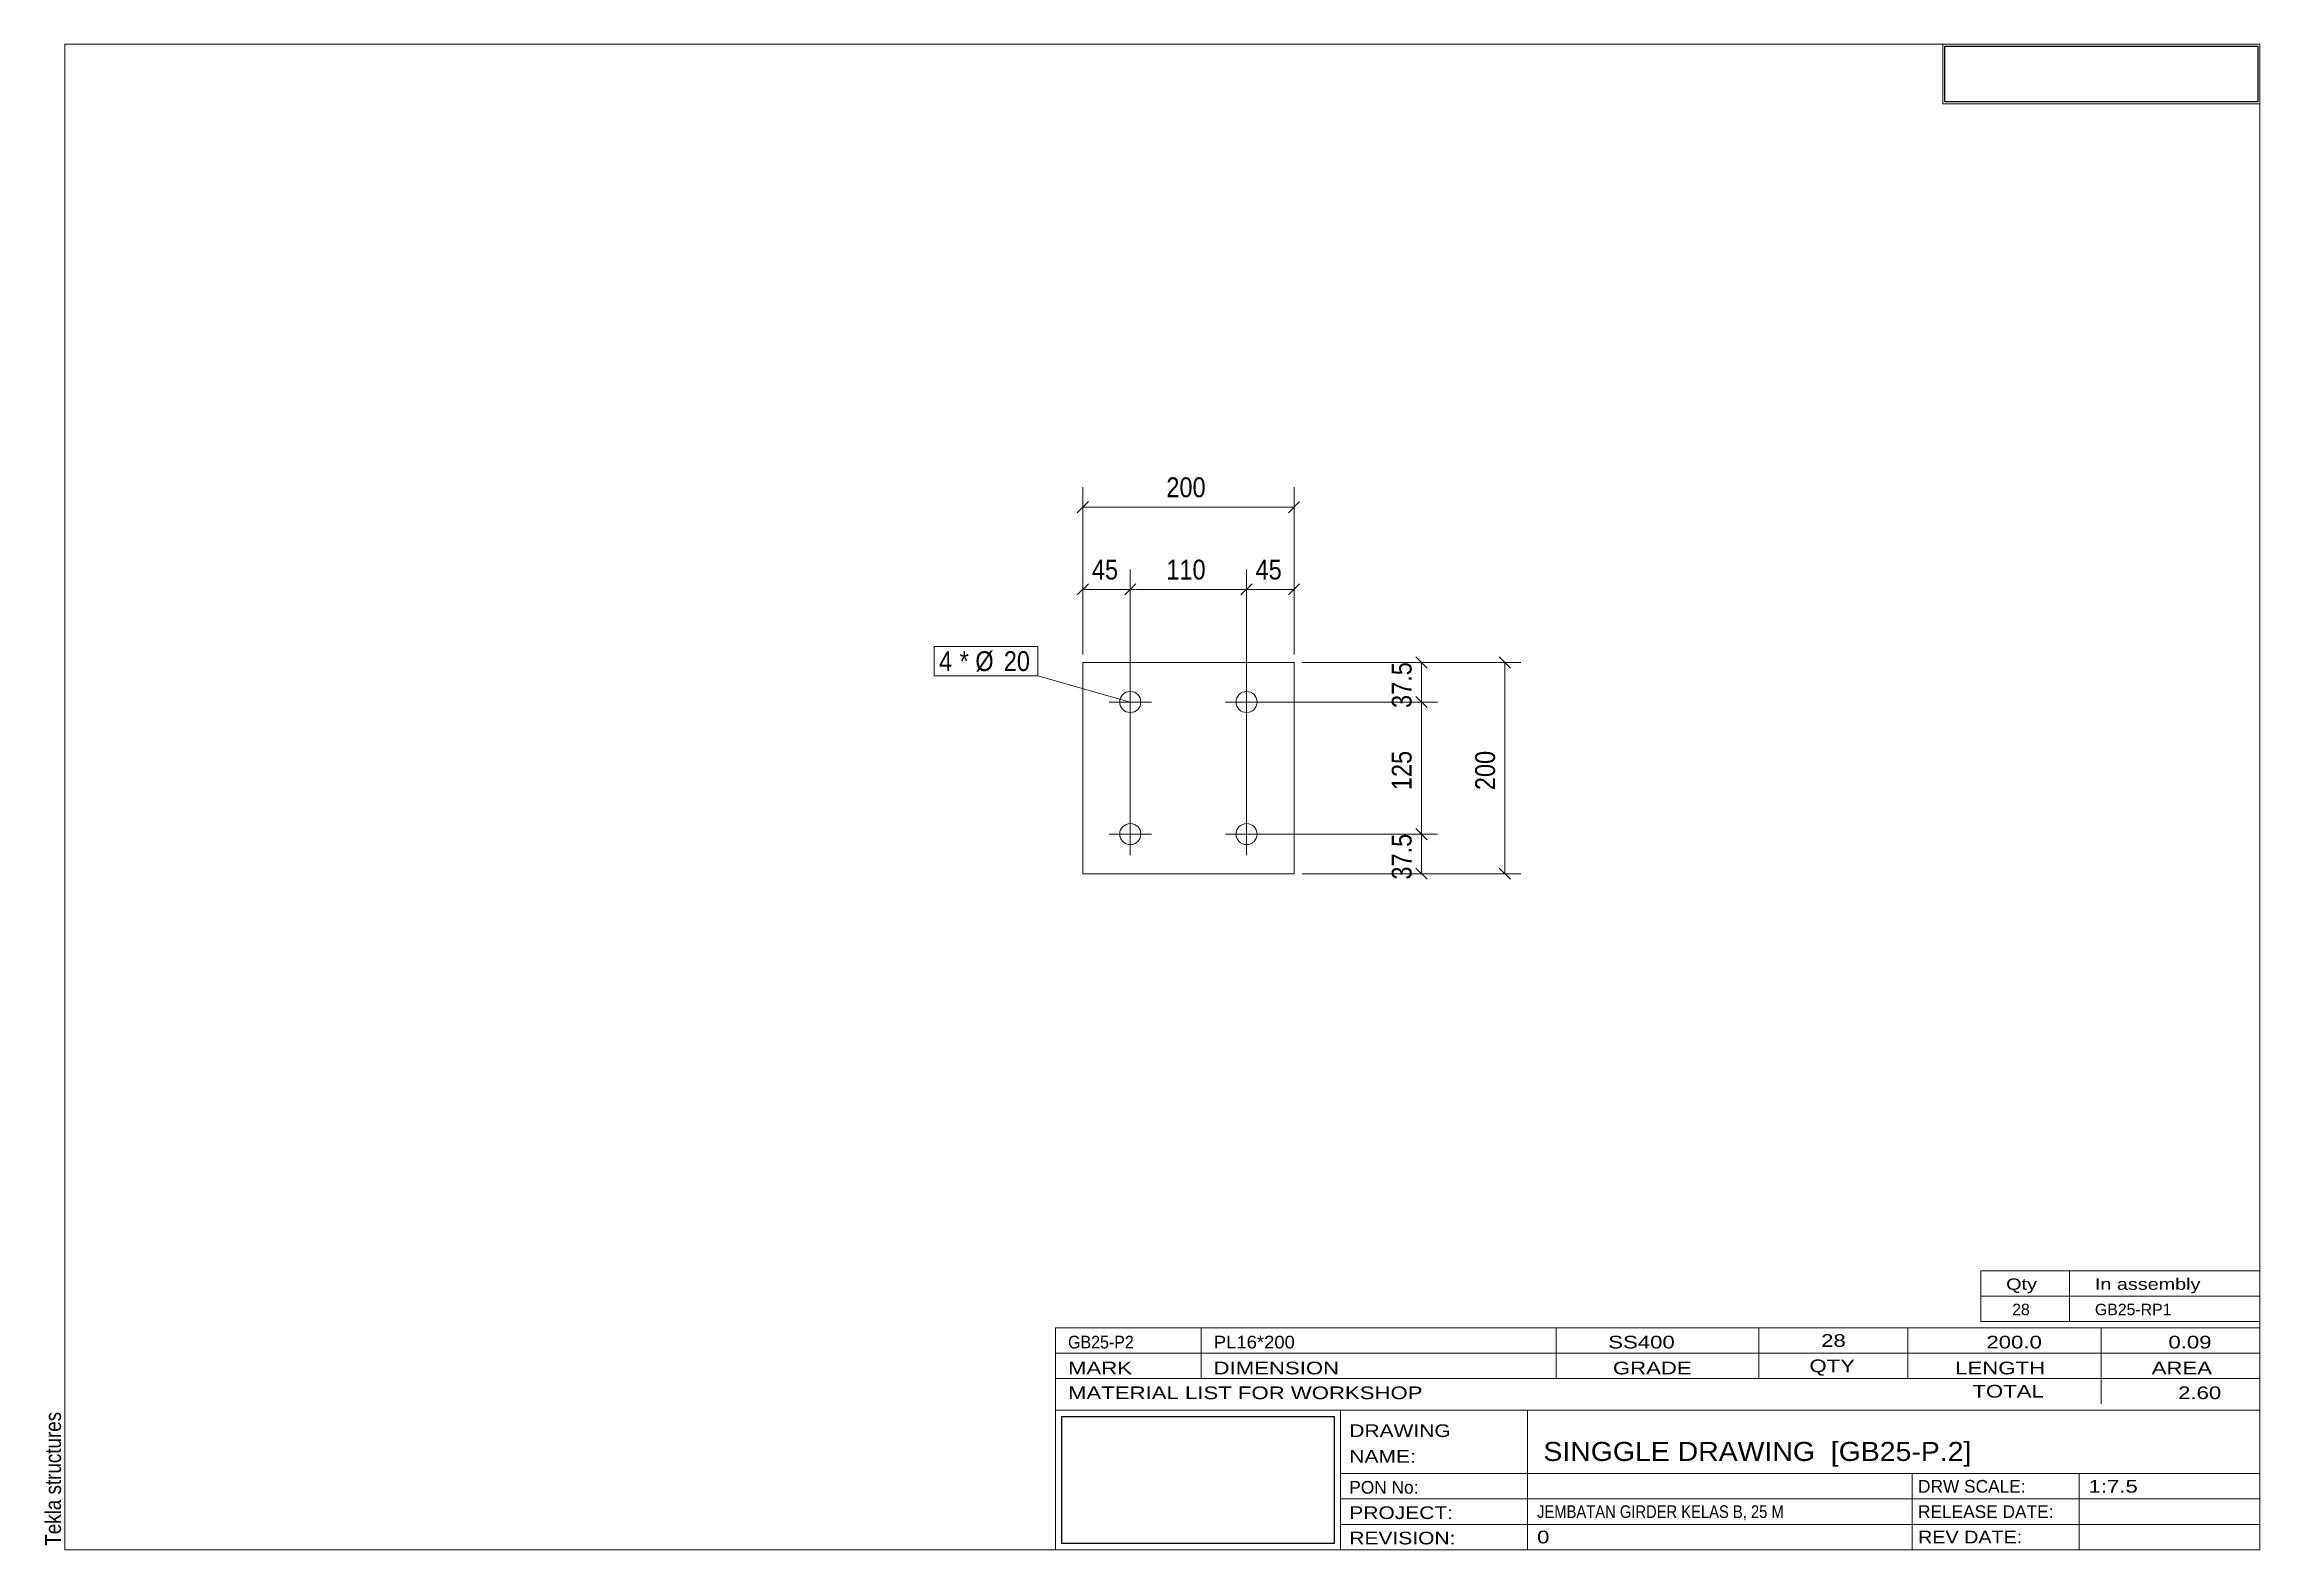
# Model space of a CAD drawing. Header units: millimetres. Extents: x 2 to 282, y 5 to 195.
import ezdxf

# ---------------------------------------------------------------- set-up
doc = ezdxf.new("R2010")
doc.units = ezdxf.units.MM
doc.linetypes.add('XKITLINE00', pattern=[0])
for name, color, linetype, lineweight in [('Bolt', 7, 'Continuous', 0), ('BoltMark', 3, 'Continuous', 0), ('DrawingSheet', 5, 'Continuous', 0), ('OtherObjectType', 1, 'Continuous', 0), ('Part', 2, 'Continuous', 0), ('Z-DIMENSIONS', 1, 'Continuous', 0)]:
    doc.layers.add(name, color=color, linetype=linetype, lineweight=lineweight)
doc.styles.add('ARIAL', font='ARIAL.TTF')
doc.styles.add('ARIAL_NARROW', font='ARIALN.TTF')
picture_1 = doc.add_image_def('image1.jpg', size_in_pixel=(1304, 175))
picture_2 = doc.add_image_def('image2.jpg', size_in_pixel=(188, 71))

# ---------------------------------------------------------------- blocks, each defined once
blk = doc.blocks.new('*A1')
at = {"layer": 'Part', "linetype": 'XKITLINE00', "lineweight": 0}
for p, q in [((133.46, 90.32), (133.46, 116.99)), ((133.46, 116.99), (160.13, 116.99)), ((160.13, 90.32), (160.13, 116.99)), ((133.46, 90.32), (160.13, 90.32))]:
    blk.add_line(p, q, dxfattribs=at)
blk = doc.blocks.new('*A2')
at = {"layer": 'Bolt', "linetype": 'XKITLINE00', "lineweight": 0}
for p, q in [((139.46, 114.65), (139.46, 109.32)), ((154.13, 114.65), (154.13, 109.32)), ((136.79, 111.99), (142.13, 111.99)), ((151.46, 111.99), (156.79, 111.99)), ((139.46, 97.99), (139.46, 92.65)), ((154.13, 97.99), (154.13, 92.65)), ((136.79, 95.32), (142.13, 95.32)), ((151.46, 95.32), (156.79, 95.32))]:
    blk.add_line(p, q, dxfattribs=at)
for centre in [(139.46, 111.99), (154.13, 111.99), (139.46, 95.32), (154.13, 95.32)]:
    blk.add_circle(centre, 1.33, dxfattribs=at)
blk = doc.blocks.new('*A3')
at = {"layer": 'DrawingSheet', "linetype": 'XKITLINE00', "lineweight": 0}
for p, q in [((282, 195), (5, 195)), ((5, 195), (5, 5)), ((282, 5), (282, 195)), ((5, 5), (282, 5))]:
    blk.add_line(p, q, dxfattribs=at)
at = {"layer": 'DrawingSheet', "style": 'ARIAL', "width": 0.85}
blk.add_text('Tekla structures', height=2, rotation=90, dxfattribs=at).set_placement((4.5, 5.5))
blk = doc.blocks.new('*A4')
at = {"layer": 'OtherObjectType', "linetype": 'XKITLINE00', "lineweight": 0}
for p, q in [((242, 195), (282, 195)), ((242, 195), (242, 187.5)), ((282, 195), (282, 187.5)), ((242, 187.5), (282, 187.5))]:
    blk.add_line(p, q, dxfattribs=at)
image = blk.add_image(picture_1, insert=(242.25, 187.75), size_in_units=(39.5, 7))
blk = doc.blocks.new('*A5')
at = {"layer": 'OtherObjectType', "linetype": 'XKITLINE00', "lineweight": 0}
for p, q in [((246.8, 37), (246.8, 40.2)), ((246.8, 40.2), (282, 40.2)), ((258, 37), (258, 40.2)), ((282, 37), (282, 40.2)), ((246.8, 37), (282, 37)), ((246.8, 33.8), (246.8, 37)), ((258, 33.8), (258, 37)), ((282, 33.8), (282, 37)), ((246.8, 33.8), (282, 33.8))]:
    blk.add_line(p, q, dxfattribs=at)
at = {"layer": 'OtherObjectType', "style": 'ARIAL_NARROW'}
for s, width, p in [('Qty', 1.513248, (250, 37.8)), ('In assembly', 1.513248, (261.2, 37.8)), ('28', 1.211571, (250.76, 34.6)), ('GB25-RP1', 1.211571, (261.2, 34.6))]:
    blk.add_text(s, height=1.44, dxfattribs=dict(at, width=width)).set_placement(p)
blk = doc.blocks.new('*A6')
at = {"layer": 'OtherObjectType', "linetype": 'XKITLINE00', "lineweight": 0}
for p, q in [((130, 33), (282, 33)), ((130, 33), (130, 29.8)), ((130, 33), (282, 33)), ((148.4, 29.8), (148.4, 33)), ((193.2, 29.8), (193.2, 33)), ((218.8, 29.8), (218.8, 33)), ((237.6, 29.8), (237.6, 33)), ((262, 29.8), (262, 33)), ((282, 29.8), (282, 33)), ((130, 29.8), (282, 29.8)), ((130, 29.8), (282, 29.8)), ((130, 26.6), (130, 29.8)), ((148.4, 26.6), (148.4, 29.8)), ((193.2, 26.6), (193.2, 29.8)), ((218.8, 26.6), (218.8, 29.8)), ((237.6, 26.6), (237.6, 29.8)), ((262, 26.6), (262, 29.8)), ((282, 26.6), (282, 29.8)), ((130, 26.6), (282, 26.6)), ((130, 22.6), (130, 26.6)), ((262, 23.4), (262, 26.6)), ((282, 22.6), (282, 26.6)), ((130, 22.6), (130, 5)), ((130, 22.6), (282, 22.6)), ((166, 17.8), (166, 22.6)), ((189.6, 14.6), (189.6, 22.6)), ((282, 17.8), (282, 22.6)), ((166, 17.8), (166, 5)), ((282, 14.6), (282, 17.8)), ((166, 14.6), (282, 14.6)), ((189.6, 5), (189.6, 14.6)), ((238.13, 11.4), (238.13, 14.6)), ((259.2, 5), (259.2, 14.6)), ((282, 11.4), (282, 14.6)), ((166, 11.4), (282, 11.4)), ((238.13, 5), (238.13, 11.4)), ((282, 8.2), (282, 11.4)), ((166, 8.2), (282, 8.2)), ((282, 5), (282, 8.2)), ((130, 5), (282, 5)), ((160, 5), (282, 5))]:
    blk.add_line(p, q, dxfattribs=at)
at = {"layer": 'OtherObjectType', "style": 'ARIAL_NARROW'}
for s, height, width, p in [('GB25-P2', 1.6, 1.100501, (131.6, 30.4)), ('PL16*200', 1.6, 1.270501, (150, 30.4)), ('SS400', 1.6, 1.525501, (199.78, 30.4)), ('28', 1.6, 1.525501, (226.65, 30.6)), ('200.0', 1.6, 1.525501, (247.51, 30.4)), ('0.09', 1.6, 1.525501, (270.48, 30.4)), ('MARK', 1.6, 1.525501, (131.6, 27.13)), ('DIMENSION', 1.6, 1.525501, (149.97, 27.13)), ('GRADE', 1.6, 1.525501, (200.37, 27.13)), ('QTY', 1.6, 1.525501, (225.17, 27.4)), ('LENGTH', 1.6, 1.525501, (243.57, 27.13)), ('AREA', 1.6, 1.525501, (268.37, 27.13)), ('MATERIAL LIST FOR WORKSHOP', 1.6, 1.525501, (131.6, 24)), ('TOTAL', 1.6, 1.525501, (245.74, 24.2)), ('2.60', 1.6, 1.525501, (271.7, 24)), ('DRAWING', 1.6, 1.445, (167.1, 19.22)), ('NAME:', 1.6, 1.445, (167.1, 15.98)), ('SINGGLE DRAWING  [GB25-P.2]', 2.4, 1.304651, (191.6, 16.2)), ('PON No:', 1.6, 1.19, (167.1, 12.07)), ('DRW SCALE:', 1.6, 1.19, (238.88, 12.2)), ('1:7.5', 1.6, 1.525501, (260.4, 12.2)), ('PROJECT:', 1.6, 1.445, (167.1, 8.87)), ('JEMBATAN GIRDER KELAS B, 25 M', 1.6, 1.015501, (190.8, 9)), ('RELEASE DATE:', 1.6, 1.19, (238.88, 9)), ('REVISION:', 1.6, 1.445, (167.1, 5.67)), ('0', 1.6, 1.525501, (190.8, 5.8)), ('REV DATE:', 1.6, 1.36, (238.88, 5.8))]:
    blk.add_text(s, height=height, dxfattribs=dict(at, width=width)).set_placement(p)
image = blk.add_image(picture_2, insert=(130.8, 5.8), size_in_units=(34.4, 16))
blk = doc.blocks.new('*A7')
at = {"layer": 'Z-DIMENSIONS', "linetype": 'XKITLINE00', "lineweight": 0}
for p, q in [((155.13, 95.32), (178.21, 95.32)), ((175.51, 96.03), (176.92, 94.61)), ((176.21, 90.32), (176.21, 95.32)), ((161.13, 90.32), (178.21, 90.32)), ((175.51, 91.03), (176.92, 89.61))]:
    blk.add_line(p, q, dxfattribs=at)
at = {"layer": 'Z-DIMENSIONS'}
for p in [(176.21, 95.32), (176.21, 90.32)]:
    blk.add_point(p, dxfattribs=at)
at = {"layer": 'Z-DIMENSIONS', "style": 'ARIAL', "width": 0.85}
blk.add_text('37.5', height=2.5, rotation=90.0002, dxfattribs=at).set_placement((174.96, 89.58))
blk = doc.blocks.new('*A8')
at = {"layer": 'Z-DIMENSIONS', "linetype": 'XKITLINE00', "lineweight": 0}
for p, q in [((155.13, 111.99), (178.21, 111.99)), ((175.51, 112.69), (176.92, 111.28)), ((176.21, 95.32), (176.21, 111.99)), ((155.13, 95.32), (178.21, 95.32)), ((175.51, 96.03), (176.92, 94.61))]:
    blk.add_line(p, q, dxfattribs=at)
at = {"layer": 'Z-DIMENSIONS'}
for p in [(176.21, 111.99), (176.21, 95.32)]:
    blk.add_point(p, dxfattribs=at)
at = {"layer": 'Z-DIMENSIONS', "style": 'ARIAL', "width": 0.85}
blk.add_text('125', height=2.5, rotation=90.0002, dxfattribs=at).set_placement((174.96, 100.87))
blk = doc.blocks.new('*A9')
at = {"layer": 'Z-DIMENSIONS', "linetype": 'XKITLINE00', "lineweight": 0}
for p, q in [((175.51, 117.69), (176.92, 116.28)), ((161.13, 116.99), (178.21, 116.99)), ((176.21, 111.99), (176.21, 116.99)), ((155.13, 111.99), (178.21, 111.99)), ((175.51, 112.69), (176.92, 111.28))]:
    blk.add_line(p, q, dxfattribs=at)
at = {"layer": 'Z-DIMENSIONS'}
for p in [(176.21, 116.99), (176.21, 111.99)]:
    blk.add_point(p, dxfattribs=at)
at = {"layer": 'Z-DIMENSIONS', "style": 'ARIAL', "width": 0.85}
blk.add_text('37.5', height=2.5, rotation=90.0002, dxfattribs=at).set_placement((174.96, 111.24))
blk = doc.blocks.new('*A10')
at = {"layer": 'Z-DIMENSIONS', "linetype": 'XKITLINE00', "lineweight": 0}
for p, q in [((134.17, 137.29), (132.75, 135.88)), ((133.46, 117.99), (133.46, 139.09)), ((160.83, 137.29), (159.42, 135.88)), ((160.13, 117.99), (160.13, 139.09)), ((133.46, 136.59), (160.13, 136.59))]:
    blk.add_line(p, q, dxfattribs=at)
at = {"layer": 'Z-DIMENSIONS'}
for p in [(133.46, 136.59), (160.13, 136.59)]:
    blk.add_point(p, dxfattribs=at)
at = {"layer": 'Z-DIMENSIONS', "style": 'ARIAL', "width": 0.85}
blk.add_text('200', height=2.5, dxfattribs=at).set_placement((144.01, 137.84))
blk = doc.blocks.new('*A11')
at = {"layer": 'Z-DIMENSIONS', "linetype": 'XKITLINE00', "lineweight": 0}
for p, q in [((133.46, 117.99), (133.46, 128.7)), ((139.46, 96.32), (139.46, 128.7)), ((134.17, 126.91), (132.75, 125.5)), ((133.46, 126.2), (139.46, 126.2)), ((140.17, 126.91), (138.75, 125.5))]:
    blk.add_line(p, q, dxfattribs=at)
at = {"layer": 'Z-DIMENSIONS'}
for p in [(133.46, 126.2), (139.46, 126.2)]:
    blk.add_point(p, dxfattribs=at)
at = {"layer": 'Z-DIMENSIONS', "style": 'ARIAL', "width": 0.85}
blk.add_text('45', height=2.5, dxfattribs=at).set_placement((134.61, 127.45))
blk = doc.blocks.new('*A12')
at = {"layer": 'Z-DIMENSIONS', "linetype": 'XKITLINE00', "lineweight": 0}
for p, q in [((154.13, 96.32), (154.13, 128.7)), ((160.13, 117.99), (160.13, 128.7)), ((154.83, 126.91), (153.42, 125.5)), ((154.13, 126.2), (160.13, 126.2)), ((160.83, 126.91), (159.42, 125.5))]:
    blk.add_line(p, q, dxfattribs=at)
at = {"layer": 'Z-DIMENSIONS'}
for p in [(154.13, 126.2), (160.13, 126.2)]:
    blk.add_point(p, dxfattribs=at)
at = {"layer": 'Z-DIMENSIONS', "style": 'ARIAL', "width": 0.85}
blk.add_text('45', height=2.5, dxfattribs=at).set_placement((155.27, 127.45))
blk = doc.blocks.new('*A13')
at = {"layer": 'Z-DIMENSIONS', "linetype": 'XKITLINE00', "lineweight": 0}
for p, q in [((139.46, 96.32), (139.46, 128.7)), ((154.13, 96.32), (154.13, 128.7)), ((140.17, 126.91), (138.75, 125.5)), ((139.46, 126.2), (154.13, 126.2)), ((154.83, 126.91), (153.42, 125.5))]:
    blk.add_line(p, q, dxfattribs=at)
at = {"layer": 'Z-DIMENSIONS'}
for p in [(139.46, 126.2), (154.13, 126.2)]:
    blk.add_point(p, dxfattribs=at)
at = {"layer": 'Z-DIMENSIONS', "style": 'ARIAL', "width": 0.85}
blk.add_text('110', height=2.5, dxfattribs=at).set_placement((144.01, 127.45))
blk = doc.blocks.new('*A14')
at = {"layer": 'Z-DIMENSIONS', "linetype": 'XKITLINE00', "lineweight": 0}
for p, q in [((186.03, 117.69), (187.45, 116.28)), ((161.13, 116.99), (188.74, 116.99)), ((186.74, 90.32), (186.74, 116.99)), ((161.13, 90.32), (188.74, 90.32)), ((186.03, 91.03), (187.45, 89.61))]:
    blk.add_line(p, q, dxfattribs=at)
at = {"layer": 'Z-DIMENSIONS'}
for p in [(186.74, 116.99), (186.74, 90.32)]:
    blk.add_point(p, dxfattribs=at)
at = {"layer": 'Z-DIMENSIONS', "style": 'ARIAL', "width": 0.85}
blk.add_text('200', height=2.5, rotation=90.0002, dxfattribs=at).set_placement((185.49, 100.87))
blk = doc.blocks.new('*A15')
at = {"layer": 'BoltMark', "linetype": 'XKITLINE00', "lineweight": 0}
for p, q in [((114.72, 119), (127.8, 119)), ((114.72, 115.3), (114.72, 119)), ((127.8, 115.3), (127.8, 119)), ((114.72, 115.3), (127.8, 115.3)), ((139.46, 111.99), (127.8, 115.3))]:
    blk.add_line(p, q, dxfattribs=at)
at = {"layer": 'BoltMark', "style": 'ARIAL', "width": 0.85}
for s, p in [('4', (115.32, 115.9)), ('* Ø', (117.92, 115.9)), ('20', (123.49, 115.9))]:
    blk.add_text(s, height=2.5, dxfattribs=at).set_placement(p)

msp = doc.modelspace()

# ---------------------------------------------------------------- block references
at = {"lineweight": 0}
for name in ['*A3', '*A4', '*A10', '*A11', '*A13', '*A12', '*A15', '*A9', '*A14', '*A1', '*A2', '*A8', '*A7', '*A5', '*A6']:
    msp.add_blockref(name, (0, 0), dxfattribs=at)

doc.saveas('drawing.dxf')
